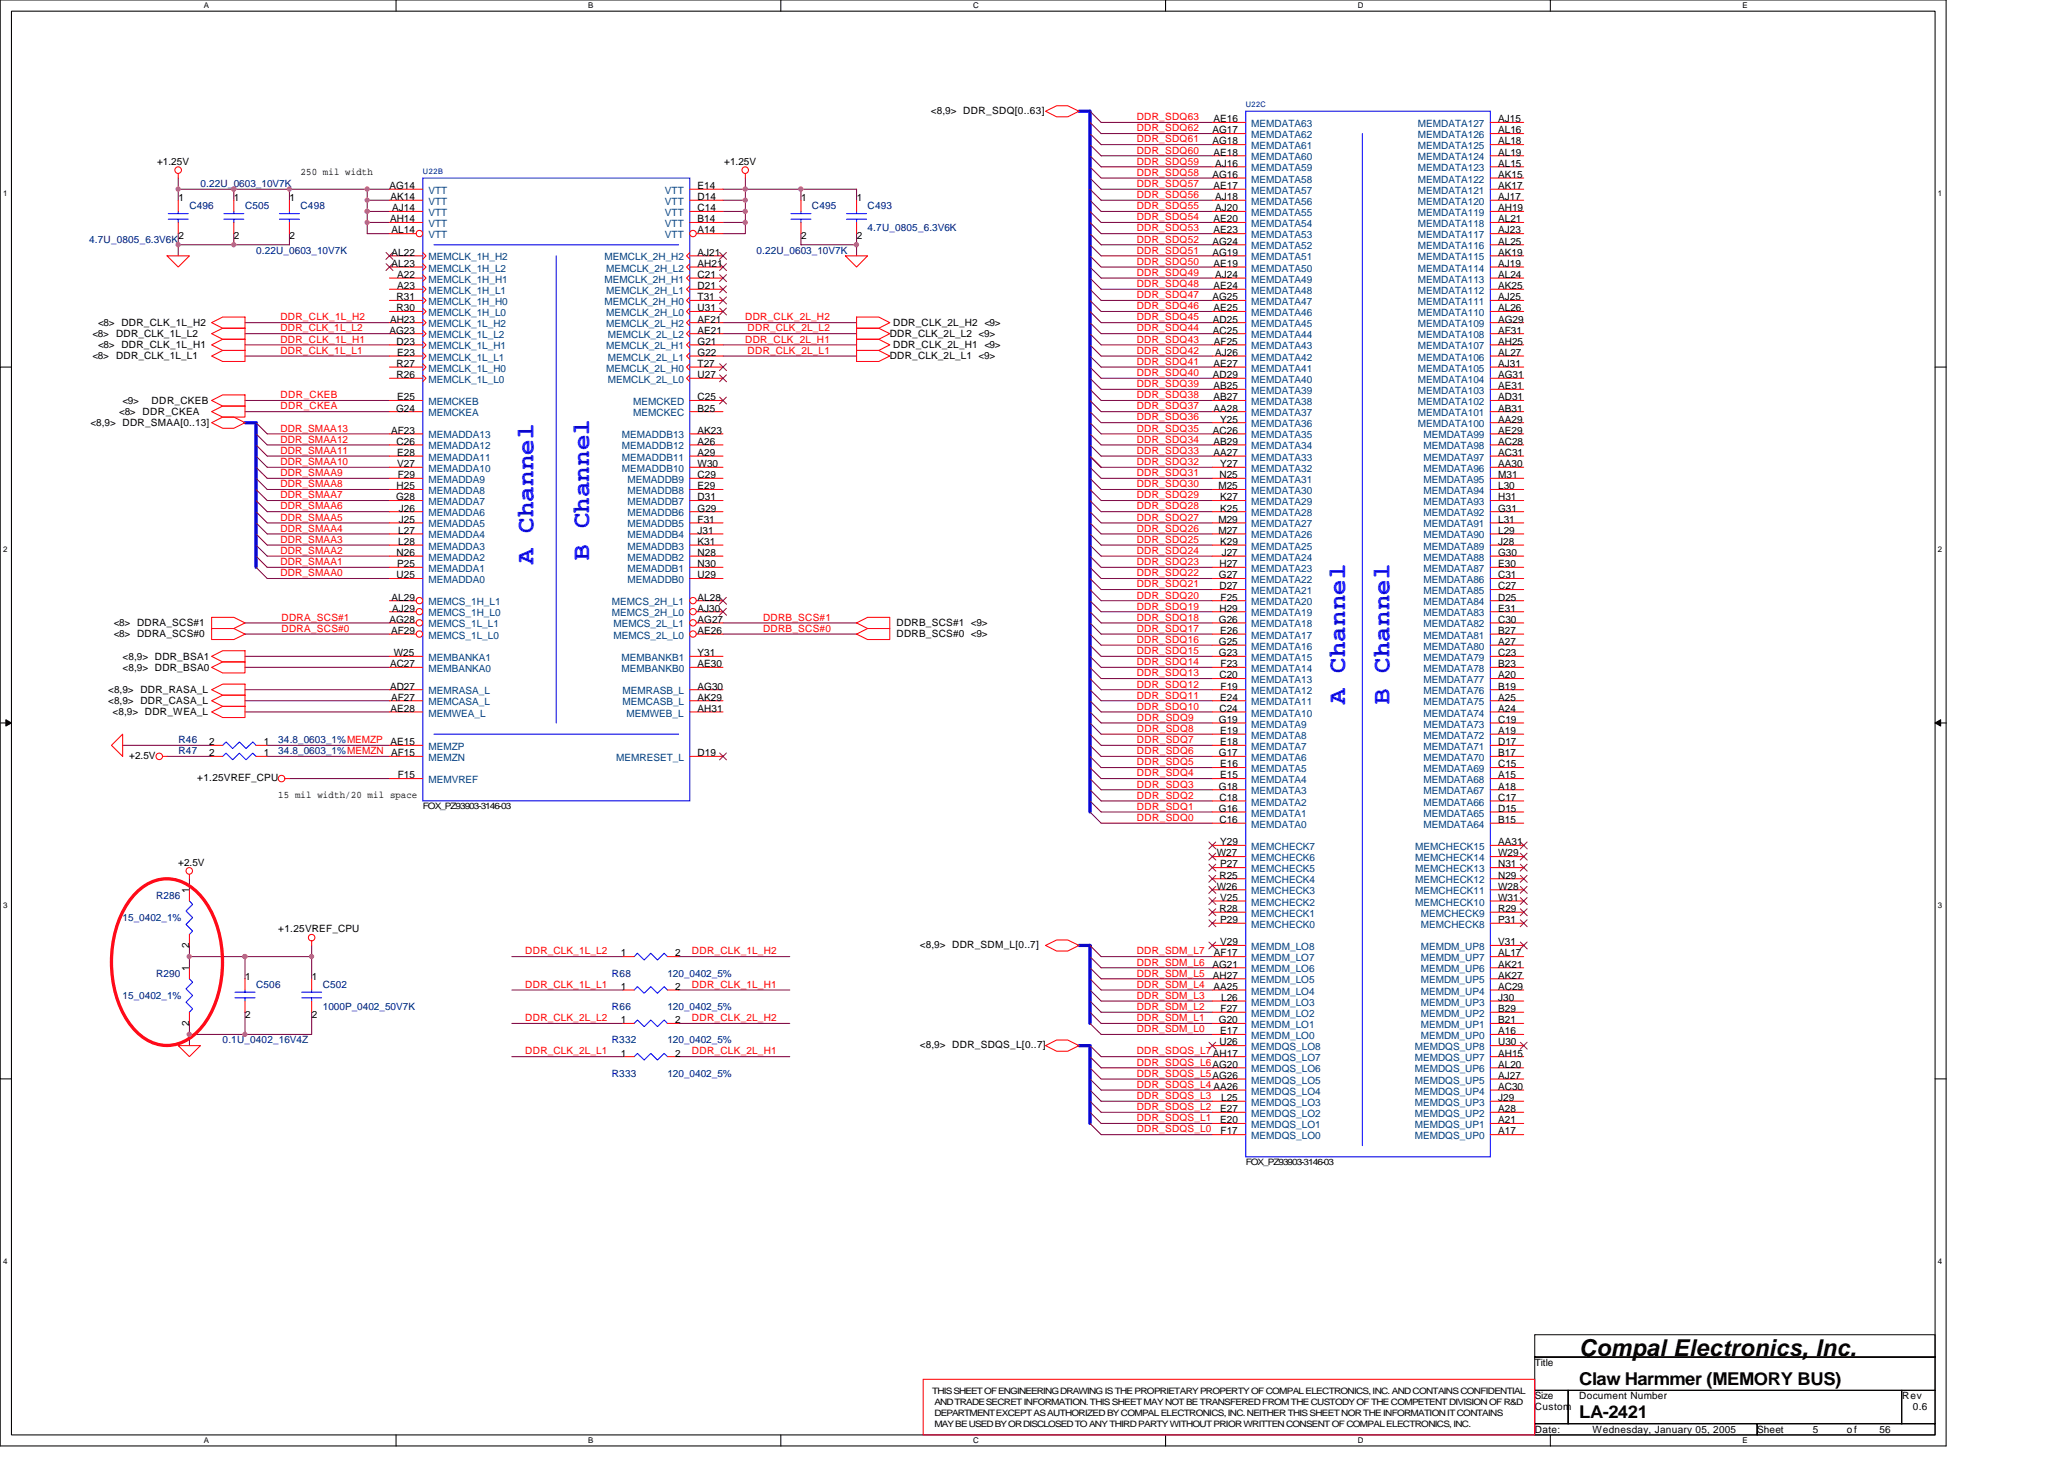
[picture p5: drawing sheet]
<svg xmlns="http://www.w3.org/2000/svg" width="297mm" height="210mm" viewBox="0 0 297 210" stroke-linecap="round" stroke-linejoin="round" font-family="sans-serif">
<defs><g id="words">
<g font-size="3.7" fill="#00f">
<text x="76.8" y="81.1" transform="rotate(-90 76.8 81.1)">A Channel</text>
<text x="84.8" y="80.5" transform="rotate(-90 84.8 80.5)">B Channel</text>
<text x="193.6" y="101.3" transform="rotate(-90 193.6 101.3)">A Channel</text>
<text x="200" y="101.3" transform="rotate(-90 200 101.3)">B Channel</text>
</g>
<text font-size="3.3" x="227.3" y="195.1">Compal Electronics, Inc.</text>
<g font-size="2.5">
<text x="227.3" y="199.2">Claw Harmmer (MEMORY BUS)</text>
<text x="227.3" y="204">LA-2421</text>
</g>
<g font-size="1.4">
<text x="134" y="16.3">&lt;8,9&gt; DDR_SDQ[0..63]</text>
<text x="174.6" y="17.6">AE16</text>
<text x="215.6" y="17.6">AJ15</text>
<text x="22.6" y="23.7">+1.25V</text>
<text x="104.2" y="23.7">+1.25V</text>
<text x="174.5" y="19.2">AG17</text>
<text x="174.5" y="20.8">AG18</text>
<text x="174.6" y="22.4">AE18</text>
<text x="174.9" y="24">AJ16</text>
<text x="215.6" y="19.2">AL16</text>
<text x="215.6" y="20.8">AL18</text>
<text x="215.6" y="22.4">AL19</text>
<text x="215.6" y="24">AL15</text>
<text x="25.7" y="29">1</text>
<text x="33.7" y="29">1</text>
<text x="41.7" y="29">1</text>
<text x="43.3" y="25.1">250 mil width</text>
<text x="56" y="27.2">AG14</text>
<text x="56.2" y="28.8">AK14</text>
<text x="100.4" y="27.2">E14</text>
<text x="100.4" y="28.8">D14</text>
<text x="115.3" y="29">1</text>
<text x="123.3" y="29">1</text>
<text x="174.5" y="25.6">AG16</text>
<text x="174.6" y="27.2">AE17</text>
<text x="174.9" y="28.8">AJ18</text>
<text x="215.6" y="25.6">AK15</text>
<text x="215.6" y="27.2">AK17</text>
<text x="215.6" y="28.8">AJ17</text>
<text x="25.7" y="34.4">2</text>
<text x="33.7" y="34.4">2</text>
<text x="41.7" y="34.4">2</text>
<text x="56.1" y="32">AH14</text>
<text x="56.4" y="33.6">AL14</text>
<text x="56.4" y="30.4">AJ14</text>
<text x="100.4" y="30.4">C14</text>
<text x="100.4" y="32">B14</text>
<text x="100.4" y="33.6">A14</text>
<text x="115.3" y="34.4">2</text>
<text x="123.3" y="34.4">2</text>
<text x="174.5" y="35.2">AG24</text>
<text x="174.6" y="33.6">AE23</text>
<text x="174.6" y="32">AE20</text>
<text x="174.9" y="30.4">AJ20</text>
<text x="215.6" y="30.4">AH19</text>
<text x="215.6" y="32">AL21</text>
<text x="215.6" y="33.6">AJ23</text>
<text x="215.6" y="35.2">AL25</text>
<text x="56.4" y="36.8">AL22</text>
<text x="56.4" y="38.4">AL23</text>
<text x="57.2" y="40">A22</text>
<text x="57.2" y="41.6">A23</text>
<text x="100.4" y="38.4">AH21</text>
<text x="100.4" y="41.6">D21</text>
<text x="100.4" y="36.8">AJ21</text>
<text x="100.4" y="40">C21</text>
<text x="174.5" y="36.8">AG19</text>
<text x="174.6" y="41.6">AE24</text>
<text x="174.6" y="38.4">AE19</text>
<text x="174.9" y="40">AJ24</text>
<text x="215.6" y="36.8">AK19</text>
<text x="215.6" y="38.4">AJ19</text>
<text x="215.6" y="40">AL24</text>
<text x="215.6" y="41.6">AK25</text>
<text x="14.1" y="46.9">&lt;8&gt; DDR_CLK_1L_H2</text>
<text x="56" y="48">AG23</text>
<text x="56.1" y="46.4">AH23</text>
<text x="57.1" y="43.2">R31</text>
<text x="57.1" y="44.8">R30</text>
<text x="100.4" y="48">AE21</text>
<text x="100.4" y="44.8">U31</text>
<text x="100.4" y="46.4">AF21</text>
<text x="100.4" y="43.2">T31</text>
<text x="128.5" y="46.9">DDR_CLK_2L_H2 &lt;9&gt;</text>
<text x="174.5" y="43.2">AG25</text>
<text x="174.6" y="46.4">AD25</text>
<text x="174.6" y="48">AC25</text>
<text x="174.6" y="44.8">AE25</text>
<text x="215.6" y="43.2">AJ25</text>
<text x="215.6" y="44.8">AL26</text>
<text x="215.6" y="46.4">AG29</text>
<text x="215.6" y="48">AF31</text>
<text x="13.3" y="51.7">&lt;8&gt; DDR_CLK_1L_L1</text>
<text x="13.3" y="48.5">&lt;8&gt; DDR_CLK_1L_L2</text>
<text x="14.1" y="50.1">&lt;8&gt; DDR_CLK_1L_H1</text>
<text x="57.1" y="49.6">D23</text>
<text x="57.1" y="52.8">R27</text>
<text x="57.2" y="51.2">E23</text>
<text x="100.4" y="51.2">G22</text>
<text x="100.4" y="49.6">G21</text>
<text x="100.4" y="52.8">T27</text>
<text x="128.1" y="51.7">DDR_CLK_2L_L1 &lt;9&gt;</text>
<text x="128.1" y="48.5">DDR_CLK_2L_L2 &lt;9&gt;</text>
<text x="128.5" y="50.1">DDR_CLK_2L_H1 &lt;9&gt;</text>
<text x="174.6" y="52.8">AE27</text>
<text x="174.7" y="49.6">AF25</text>
<text x="174.9" y="51.2">AJ26</text>
<text x="215.6" y="49.6">AH25</text>
<text x="215.6" y="51.2">AL27</text>
<text x="215.6" y="52.8">AJ31</text>
<text x="17.1" y="59.7">&lt;8&gt; DDR_CKEA</text>
<text x="17.6" y="58.1">&lt;9&gt;</text>
<text x="21.8" y="58.1">DDR_CKEB</text>
<text x="57" y="59.2">G24</text>
<text x="57.1" y="54.4">R26</text>
<text x="57.2" y="57.6">E25</text>
<text x="100.4" y="54.4">U27</text>
<text x="100.4" y="57.6">C25</text>
<text x="100.4" y="59.2">B25</text>
<text x="174.6" y="54.4">AD29</text>
<text x="174.6" y="57.6">AB27</text>
<text x="174.6" y="59.2">AA28</text>
<text x="174.6" y="56">AB25</text>
<text x="215.6" y="54.4">AG31</text>
<text x="215.6" y="56">AE31</text>
<text x="215.6" y="57.6">AD31</text>
<text x="215.6" y="59.2">AB31</text>
<text x="13" y="61.3">&lt;8,9&gt; DDR_SMAA[0..13]</text>
<text x="56.3" y="62.4">AF23</text>
<text x="57.1" y="64">C26</text>
<text x="57.2" y="65.6">E28</text>
<text x="100.4" y="62.4">AK23</text>
<text x="100.4" y="64">A26</text>
<text x="100.4" y="65.6">A29</text>
<text x="174.6" y="62.4">AC26</text>
<text x="174.6" y="65.6">AA27</text>
<text x="174.6" y="64">AB29</text>
<text x="175.6" y="60.8">Y25</text>
<text x="215.6" y="60.8">AA29</text>
<text x="215.6" y="62.4">AE29</text>
<text x="215.6" y="64">AC28</text>
<text x="215.6" y="65.6">AC31</text>
<text x="57" y="72">G28</text>
<text x="57.1" y="70.4">H25</text>
<text x="57.2" y="67.2">V27</text>
<text x="57.2" y="68.8">F29</text>
<text x="100.4" y="68.8">C29</text>
<text x="100.4" y="70.4">E29</text>
<text x="100.4" y="72">D31</text>
<text x="100.4" y="67.2">W30</text>
<text x="175.3" y="70.4">M25</text>
<text x="175.5" y="68.8">N25</text>
<text x="175.6" y="67.2">Y27</text>
<text x="175.6" y="72">K27</text>
<text x="215.6" y="67.2">AA30</text>
<text x="215.6" y="68.8">M31</text>
<text x="215.6" y="70.4">L30</text>
<text x="215.6" y="72">H31</text>
<text x="57.3" y="76.8">L27</text>
<text x="57.4" y="73.6">J26</text>
<text x="57.4" y="75.2">J25</text>
<text x="100.4" y="73.6">G29</text>
<text x="100.4" y="75.2">F31</text>
<text x="100.4" y="76.8">J31</text>
<text x="175.3" y="76.8">M27</text>
<text x="175.3" y="75.2">M29</text>
<text x="175.6" y="73.6">K25</text>
<text x="215.6" y="73.6">G31</text>
<text x="215.6" y="75.2">L31</text>
<text x="215.6" y="76.8">L29</text>
<text x="57.1" y="80">N26</text>
<text x="57.1" y="83.2">U25</text>
<text x="57.2" y="81.6">P25</text>
<text x="57.3" y="78.4">L28</text>
<text x="100.4" y="78.4">K31</text>
<text x="100.4" y="80">N28</text>
<text x="100.4" y="81.6">N30</text>
<text x="100.4" y="83.2">U29</text>
<text x="175.4" y="83.2">G27</text>
<text x="175.5" y="81.6">H27</text>
<text x="175.6" y="78.4">K29</text>
<text x="175.8" y="80">J27</text>
<text x="215.6" y="78.4">J28</text>
<text x="215.6" y="80">G30</text>
<text x="215.6" y="81.6">E30</text>
<text x="215.6" y="83.2">C31</text>
<text x="56" y="89.6">AG28</text>
<text x="56.4" y="86.4">AL29</text>
<text x="56.4" y="88">AJ29</text>
<text x="100.4" y="89.6">AG27</text>
<text x="100.4" y="86.4">AL28</text>
<text x="100.4" y="88">AJ30</text>
<text x="175.4" y="89.6">G26</text>
<text x="175.5" y="84.8">D27</text>
<text x="175.5" y="88">H29</text>
<text x="175.7" y="86.4">F25</text>
<text x="215.6" y="84.8">C27</text>
<text x="215.6" y="86.4">D25</text>
<text x="215.6" y="88">E31</text>
<text x="215.6" y="89.6">C30</text>
<text x="16.4" y="90.1">&lt;8&gt; DDRA_SCS#1</text>
<text x="16.4" y="91.7">&lt;8&gt; DDRA_SCS#0</text>
<text x="17.6" y="94.9">&lt;8,9&gt; DDR_BSA1</text>
<text x="56.1" y="96">AC27</text>
<text x="56.3" y="91.2">AF29</text>
<text x="56.7" y="94.4">W25</text>
<text x="100.4" y="94.4">Y31</text>
<text x="100.4" y="96">AE30</text>
<text x="100.4" y="91.2">AE26</text>
<text x="129" y="90.1">DDRB_SCS#1 &lt;9&gt;</text>
<text x="129" y="91.7">DDRB_SCS#0 &lt;9&gt;</text>
<text x="175.4" y="92.8">G25</text>
<text x="175.4" y="94.4">G23</text>
<text x="175.6" y="91.2">E26</text>
<text x="175.7" y="96">F23</text>
<text x="215.6" y="91.2">B27</text>
<text x="215.6" y="92.8">A27</text>
<text x="215.6" y="94.4">C23</text>
<text x="215.6" y="96">B23</text>
<text x="15.6" y="101.3">&lt;8,9&gt; DDR_CASA_L</text>
<text x="15.6" y="99.7">&lt;8,9&gt; DDR_RASA_L</text>
<text x="17.6" y="96.5">&lt;8,9&gt; DDR_BSA0</text>
<text x="56.1" y="99.2">AD27</text>
<text x="56.3" y="100.8">AF27</text>
<text x="100.4" y="99.2">AG30</text>
<text x="100.4" y="100.8">AK29</text>
<text x="175.5" y="97.6">C20</text>
<text x="175.6" y="100.8">E24</text>
<text x="175.7" y="99.2">F19</text>
<text x="215.6" y="97.6">A20</text>
<text x="215.6" y="99.2">B19</text>
<text x="215.6" y="100.8">A25</text>
<text x="16.2" y="102.9">&lt;8,9&gt; DDR_WEA_L</text>
<text x="30.1" y="107.2">2</text>
<text x="38" y="107.2">1</text>
<text x="56.2" y="102.4">AE28</text>
<text x="56.2" y="107.2">AE15</text>
<text x="100.4" y="102.4">AH31</text>
<text x="175.4" y="104">G19</text>
<text x="175.5" y="102.4">C24</text>
<text x="175.6" y="105.6">E19</text>
<text x="175.6" y="107.2">E18</text>
<text x="215.6" y="102.4">A24</text>
<text x="215.6" y="104">C19</text>
<text x="215.6" y="105.6">A19</text>
<text x="215.6" y="107.2">D17</text>
<text x="18.6" y="109.2">+2.5V</text>
<text x="28.4" y="112.4">+1.25VREF_CPU</text>
<text x="30.1" y="108.8">2</text>
<text x="38" y="108.8">1</text>
<text x="56.3" y="108.8">AF15</text>
<text x="57.2" y="112">F15</text>
<text x="100.4" y="108.8">D19</text>
<text x="175.4" y="108.8">G17</text>
<text x="175.4" y="113.6">G18</text>
<text x="175.6" y="112">E15</text>
<text x="175.6" y="110.4">E16</text>
<text x="215.6" y="108.8">B17</text>
<text x="215.6" y="110.4">C15</text>
<text x="215.6" y="112">A15</text>
<text x="215.6" y="113.6">A18</text>
<text x="40" y="114.8">15 mil width/20 mil space</text>
<text x="175.4" y="116.8">G16</text>
<text x="175.5" y="115.2">C18</text>
<text x="175.5" y="118.4">C16</text>
<text x="215.6" y="115.2">C17</text>
<text x="215.6" y="116.8">D15</text>
<text x="215.6" y="118.4">B15</text>
<text x="25.7" y="124.5">+2.5V</text>
<text x="175.1" y="123.2">W27</text>
<text x="175.6" y="121.6">Y29</text>
<text x="175.6" y="124.8">P27</text>
<text x="215.6" y="121.6">AA31</text>
<text x="215.6" y="123.2">W29</text>
<text x="215.6" y="124.8">N31</text>
<text x="27.2" y="128.5" transform="rotate(-90 27.2 128.5)">1</text>
<text x="175.1" y="128">W26</text>
<text x="175.5" y="126.4">R25</text>
<text x="175.5" y="131.2">R28</text>
<text x="175.6" y="129.6">V25</text>
<text x="215.6" y="131.2">R29</text>
<text x="215.6" y="126.4">N29</text>
<text x="215.6" y="128">W28</text>
<text x="215.6" y="129.6">W31</text>
<text x="27.2" y="136.4" transform="rotate(-90 27.2 136.4)">2</text>
<text x="40" y="134.1">+1.25VREF_CPU</text>
<text x="89.3" y="137.6">1</text>
<text x="97.2" y="137.6">2</text>
<text x="132.4" y="136.4">&lt;8,9&gt; DDR_SDM_L[0..7]</text>
<text x="174.7" y="137.6">AF17</text>
<text x="175.6" y="132.8">P29</text>
<text x="175.6" y="136">V29</text>
<text x="215.6" y="136">V31</text>
<text x="215.6" y="137.6">AL17</text>
<text x="215.6" y="132.8">P31</text>
<text x="27.2" y="139.7" transform="rotate(-90 27.2 139.7)">1</text>
<text x="35.3" y="141">1</text>
<text x="44.9" y="141">1</text>
<text x="89.3" y="142.4">1</text>
<text x="97.2" y="142.4">2</text>
<text x="174.5" y="139.2">AG21</text>
<text x="174.6" y="140.8">AH27</text>
<text x="174.6" y="142.4">AA25</text>
<text x="175.7" y="144">L26</text>
<text x="215.6" y="139.2">AK21</text>
<text x="215.6" y="140.8">AK27</text>
<text x="215.6" y="142.4">AC29</text>
<text x="215.6" y="144">J30</text>
<text x="27.2" y="147.6" transform="rotate(-90 27.2 147.6)">2</text>
<text x="35.3" y="146.4">2</text>
<text x="44.9" y="146.4">2</text>
<text x="89.3" y="147.2">1</text>
<text x="97.2" y="147.2">2</text>
<text x="175.4" y="147.2">G20</text>
<text x="175.6" y="148.8">E17</text>
<text x="175.7" y="145.6">F27</text>
<text x="215.6" y="145.6">B29</text>
<text x="215.6" y="147.2">B21</text>
<text x="215.6" y="148.8">A16</text>
<text x="89.3" y="152">1</text>
<text x="97.2" y="152">2</text>
<text x="132.4" y="150.7">&lt;8,9&gt; DDR_SDQS_L[0..7]</text>
<text x="175.5" y="150.4">U26</text>
<text x="215.6" y="150.4">U30</text>
<text x="215.6" y="152">AH15</text>
<text x="215.6" y="153.6">AL20</text>
<text x="215.6" y="155.2">AJ27</text>
<text x="175.6" y="160">E27</text>
<text x="175.6" y="161.6">E20</text>
<text x="175.7" y="158.4">L25</text>
<text x="215.6" y="156.8">AC30</text>
<text x="215.6" y="158.4">J29</text>
<text x="215.6" y="160">A28</text>
<text x="215.6" y="161.6">A21</text>
<text x="175.7" y="163.2">F17</text>
<text x="215.6" y="163.2">A17</text>
<text x="220.9" y="196.5">Title</text>
<text x="220.9" y="201.3">Size</text>
<text x="220.9" y="202.9">Custom</text>
<text x="227.3" y="201.3">Document Number</text>
<text x="273.7" y="201.3">Rev</text>
<text x="275.3" y="202.9">0.6</text>
<text x="220.9" y="206.1">Date:</text>
<text x="229.2" y="206.1">Wednesday, January 05, 2005</text>
<text x="252.9" y="206.1">Sheet</text>
<text x="260.9" y="206.1">5</text>
<text x="265.8" y="206.1">of</text>
<text x="270.5" y="206.1">56</text>
</g>
<g font-size="1.4" fill="#f00">
<text x="163.6" y="17.3">DDR_SDQ63</text>
<text x="163.6" y="18.9">DDR_SDQ62</text>
<text x="163.6" y="20.5">DDR_SDQ61</text>
<text x="163.6" y="22.1">DDR_SDQ60</text>
<text x="163.6" y="23.7">DDR_SDQ59</text>
<text x="163.6" y="25.3">DDR_SDQ58</text>
<text x="163.6" y="26.9">DDR_SDQ57</text>
<text x="163.6" y="28.5">DDR_SDQ56</text>
<text x="163.6" y="30.1">DDR_SDQ55</text>
<text x="163.6" y="31.7">DDR_SDQ54</text>
<text x="163.6" y="34.9">DDR_SDQ52</text>
<text x="163.6" y="33.3">DDR_SDQ53</text>
<text x="163.6" y="36.5">DDR_SDQ51</text>
<text x="163.6" y="38.1">DDR_SDQ50</text>
<text x="163.6" y="39.7">DDR_SDQ49</text>
<text x="163.6" y="41.3">DDR_SDQ48</text>
<text x="40.4" y="47.7">DDR_CLK_1L_L2</text>
<text x="40.4" y="46.1">DDR_CLK_1L_H2</text>
<text x="107.2" y="46.1">DDR_CLK_2L_H2</text>
<text x="107.6" y="47.7">DDR_CLK_2L_L2</text>
<text x="163.6" y="42.9">DDR_SDQ47</text>
<text x="163.6" y="44.5">DDR_SDQ46</text>
<text x="163.6" y="46.1">DDR_SDQ45</text>
<text x="163.6" y="47.7">DDR_SDQ44</text>
<text x="40.4" y="50.9">DDR_CLK_1L_L1</text>
<text x="40.4" y="49.3">DDR_CLK_1L_H1</text>
<text x="107.2" y="49.3">DDR_CLK_2L_H1</text>
<text x="107.6" y="50.9">DDR_CLK_2L_L1</text>
<text x="163.6" y="49.3">DDR_SDQ43</text>
<text x="163.6" y="50.9">DDR_SDQ42</text>
<text x="163.6" y="52.5">DDR_SDQ41</text>
<text x="40.4" y="58.9">DDR_CKEA</text>
<text x="40.4" y="57.3">DDR_CKEB</text>
<text x="163.6" y="55.7">DDR_SDQ39</text>
<text x="163.6" y="57.3">DDR_SDQ38</text>
<text x="163.6" y="58.9">DDR_SDQ37</text>
<text x="163.6" y="54.1">DDR_SDQ40</text>
<text x="40.4" y="65.3">DDR_SMAA11</text>
<text x="40.4" y="63.7">DDR_SMAA12</text>
<text x="40.4" y="62.1">DDR_SMAA13</text>
<text x="163.6" y="60.5">DDR_SDQ36</text>
<text x="163.6" y="65.3">DDR_SDQ33</text>
<text x="163.6" y="62.1">DDR_SDQ35</text>
<text x="163.6" y="63.7">DDR_SDQ34</text>
<text x="40.4" y="66.9">DDR_SMAA10</text>
<text x="40.4" y="70.1">DDR_SMAA8</text>
<text x="40.4" y="68.5">DDR_SMAA9</text>
<text x="40.4" y="71.7">DDR_SMAA7</text>
<text x="163.6" y="66.9">DDR_SDQ32</text>
<text x="163.6" y="68.5">DDR_SDQ31</text>
<text x="163.6" y="70.1">DDR_SDQ30</text>
<text x="163.6" y="71.7">DDR_SDQ29</text>
<text x="40.4" y="73.3">DDR_SMAA6</text>
<text x="40.4" y="76.5">DDR_SMAA4</text>
<text x="40.4" y="74.9">DDR_SMAA5</text>
<text x="163.6" y="73.3">DDR_SDQ28</text>
<text x="163.6" y="74.9">DDR_SDQ27</text>
<text x="163.6" y="76.5">DDR_SDQ26</text>
<text x="40.4" y="82.9">DDR_SMAA0</text>
<text x="40.4" y="78.1">DDR_SMAA3</text>
<text x="40.4" y="81.3">DDR_SMAA1</text>
<text x="40.4" y="79.7">DDR_SMAA2</text>
<text x="163.6" y="79.7">DDR_SDQ24</text>
<text x="163.6" y="82.9">DDR_SDQ22</text>
<text x="163.6" y="81.3">DDR_SDQ23</text>
<text x="163.6" y="78.1">DDR_SDQ25</text>
<text x="40.5" y="89.3">DDRA_SCS#1</text>
<text x="109.8" y="89.3">DDRB_SCS#1</text>
<text x="163.6" y="84.5">DDR_SDQ21</text>
<text x="163.6" y="86.1">DDR_SDQ20</text>
<text x="163.6" y="87.7">DDR_SDQ19</text>
<text x="163.6" y="89.3">DDR_SDQ18</text>
<text x="40.5" y="90.9">DDRA_SCS#0</text>
<text x="109.8" y="90.9">DDRB_SCS#0</text>
<text x="163.6" y="92.5">DDR_SDQ16</text>
<text x="163.6" y="90.9">DDR_SDQ17</text>
<text x="163.6" y="94.1">DDR_SDQ15</text>
<text x="163.6" y="95.7">DDR_SDQ14</text>
<text x="163.6" y="98.9">DDR_SDQ12</text>
<text x="163.6" y="100.5">DDR_SDQ11</text>
<text x="163.6" y="97.3">DDR_SDQ13</text>
<text x="163.6" y="102.1">DDR_SDQ10</text>
<text x="163.6" y="103.7">DDR_SDQ9</text>
<text x="163.6" y="105.3">DDR_SDQ8</text>
<text x="163.6" y="106.9">DDR_SDQ7</text>
<text x="163.6" y="108.5">DDR_SDQ6</text>
<text x="163.6" y="110.1">DDR_SDQ5</text>
<text x="163.6" y="111.7">DDR_SDQ4</text>
<text x="163.6" y="113.3">DDR_SDQ3</text>
<text x="163.6" y="114.9">DDR_SDQ2</text>
<text x="163.6" y="116.5">DDR_SDQ1</text>
<text x="163.6" y="118.1">DDR_SDQ0</text>
<text x="75.6" y="137.3">DDR_CLK_1L_L2</text>
<text x="99.6" y="137.3">DDR_CLK_1L_H2</text>
<text x="163.6" y="137.3">DDR_SDM_L7</text>
<text x="75.6" y="142.1">DDR_CLK_1L_L1</text>
<text x="99.6" y="142.1">DDR_CLK_1L_H1</text>
<text x="163.6" y="138.9">DDR_SDM_L6</text>
<text x="163.6" y="140.5">DDR_SDM_L5</text>
<text x="163.6" y="142.1">DDR_SDM_L4</text>
<text x="163.6" y="143.7">DDR_SDM_L3</text>
<text x="75.6" y="146.9">DDR_CLK_2L_L2</text>
<text x="99.6" y="146.9">DDR_CLK_2L_H2</text>
<text x="163.6" y="145.3">DDR_SDM_L2</text>
<text x="163.6" y="146.9">DDR_SDM_L1</text>
<text x="163.6" y="148.5">DDR_SDM_L0</text>
<text x="75.6" y="151.7">DDR_CLK_2L_L1</text>
<text x="99.6" y="151.7">DDR_CLK_2L_H1</text>
<text x="163.6" y="151.7">DDR_SDQS_L7AH17</text>
<text x="163.6" y="153.3">DDR_SDQS_L6AG20</text>
<text x="163.6" y="154.9">DDR_SDQS_L5AG26</text>
<text x="163.6" y="156.5">DDR_SDQS_L4 AA26</text>
<text x="163.6" y="158.1">DDR_SDQS_L3</text>
<text x="163.6" y="161.3">DDR_SDQS_L1</text>
<text x="163.6" y="159.7">DDR_SDQS_L2</text>
<text x="163.6" y="162.9">DDR_SDQS_L0</text>
</g>
<g font-size="1.4" fill="#004080">
<text x="180.1" y="23.1">MEMDATA60</text>
<text x="180.1" y="19.9">MEMDATA62</text>
<text x="180.1" y="21.5">MEMDATA61</text>
<text x="180.1" y="18.3">MEMDATA63</text>
<text x="204" y="18.3">MEMDATA127</text>
<text x="204" y="19.9">MEMDATA126</text>
<text x="204" y="21.5">MEMDATA125</text>
<text x="204" y="23.1">MEMDATA124</text>
<text x="61.7" y="27.9">VTT</text>
<text x="61.7" y="29.5">VTT</text>
<text x="95.7" y="27.9">VTT</text>
<text x="95.7" y="29.5">VTT</text>
<text x="180.1" y="26.3">MEMDATA58</text>
<text x="180.1" y="27.9">MEMDATA57</text>
<text x="180.1" y="24.7">MEMDATA59</text>
<text x="180.1" y="29.5">MEMDATA56</text>
<text x="204" y="24.7">MEMDATA123</text>
<text x="204" y="26.3">MEMDATA122</text>
<text x="204" y="27.9">MEMDATA121</text>
<text x="204" y="29.5">MEMDATA120</text>
<text x="61.7" y="31.1">VTT</text>
<text x="61.7" y="32.7">VTT</text>
<text x="61.7" y="34.3">VTT</text>
<text x="95.7" y="31.1">VTT</text>
<text x="95.7" y="32.7">VTT</text>
<text x="95.7" y="34.3">VTT</text>
<text x="180.1" y="34.3">MEMDATA53</text>
<text x="180.1" y="35.9">MEMDATA52</text>
<text x="180.1" y="31.1">MEMDATA55</text>
<text x="180.1" y="32.7">MEMDATA54</text>
<text x="204" y="31.1">MEMDATA119</text>
<text x="204" y="32.7">MEMDATA118</text>
<text x="204" y="34.3">MEMDATA117</text>
<text x="204" y="35.9">MEMDATA116</text>
<text x="61.7" y="37.5">MEMCLK_1H_H2</text>
<text x="61.7" y="39.1">MEMCLK_1H_L2</text>
<text x="61.7" y="40.7">MEMCLK_1H_H1</text>
<text x="87" y="37.5">MEMCLK_2H_H2</text>
<text x="87" y="40.7">MEMCLK_2H_H1</text>
<text x="87.2" y="39.1">MEMCLK_2H_L2</text>
<text x="180.1" y="39.1">MEMDATA50</text>
<text x="180.1" y="37.5">MEMDATA51</text>
<text x="180.1" y="40.7">MEMDATA49</text>
<text x="204" y="37.5">MEMDATA115</text>
<text x="204" y="39.1">MEMDATA114</text>
<text x="204" y="40.7">MEMDATA113</text>
<text x="61.7" y="42.3">MEMCLK_1H_L1</text>
<text x="61.7" y="43.9">MEMCLK_1H_H0</text>
<text x="61.7" y="45.5">MEMCLK_1H_L0</text>
<text x="61.7" y="47.1">MEMCLK_1L_H2</text>
<text x="87" y="43.9">MEMCLK_2H_H0</text>
<text x="87.2" y="42.3">MEMCLK_2H_L1</text>
<text x="87.2" y="45.5">MEMCLK_2H_L0</text>
<text x="87.2" y="47.1">MEMCLK_2L_H2</text>
<text x="180.1" y="45.5">MEMDATA46</text>
<text x="180.1" y="42.3">MEMDATA48</text>
<text x="180.1" y="47.1">MEMDATA45</text>
<text x="180.1" y="43.9">MEMDATA47</text>
<text x="204" y="42.3">MEMDATA112</text>
<text x="204" y="43.9">MEMDATA111</text>
<text x="204" y="45.5">MEMDATA110</text>
<text x="204" y="47.1">MEMDATA109</text>
<text x="61.7" y="48.7">MEMCLK_1L_L2</text>
<text x="61.7" y="50.3">MEMCLK_1L_H1</text>
<text x="61.7" y="51.9">MEMCLK_1L_L1</text>
<text x="61.7" y="53.5">MEMCLK_1L_H0</text>
<text x="87.2" y="50.3">MEMCLK_2L_H1</text>
<text x="87.2" y="53.5">MEMCLK_2L_H0</text>
<text x="87.5" y="48.7">MEMCLK_2L_L2</text>
<text x="87.5" y="51.9">MEMCLK_2L_L1</text>
<text x="180.1" y="53.5">MEMDATA41</text>
<text x="180.1" y="50.3">MEMDATA43</text>
<text x="180.1" y="51.9">MEMDATA42</text>
<text x="180.1" y="48.7">MEMDATA44</text>
<text x="204" y="48.7">MEMDATA108</text>
<text x="204" y="50.3">MEMDATA107</text>
<text x="204" y="51.9">MEMDATA106</text>
<text x="204" y="53.5">MEMDATA105</text>
<text x="61.7" y="55.1">MEMCLK_1L_L0</text>
<text x="61.7" y="58.3">MEMCKEB</text>
<text x="61.7" y="59.9">MEMCKEA</text>
<text x="87.5" y="55.1">MEMCLK_2L_L0</text>
<text x="91.1" y="58.3">MEMCKED</text>
<text x="91.1" y="59.9">MEMCKEC</text>
<text x="180.1" y="55.1">MEMDATA40</text>
<text x="180.1" y="58.3">MEMDATA38</text>
<text x="180.1" y="59.9">MEMDATA37</text>
<text x="180.1" y="56.7">MEMDATA39</text>
<text x="204" y="55.1">MEMDATA104</text>
<text x="204" y="56.7">MEMDATA103</text>
<text x="204" y="58.3">MEMDATA102</text>
<text x="204" y="59.9">MEMDATA101</text>
<text x="61.7" y="63.1">MEMADDA13</text>
<text x="61.7" y="64.7">MEMADDA12</text>
<text x="89.5" y="63.1">MEMADDB13</text>
<text x="89.5" y="64.7">MEMADDB12</text>
<text x="180.1" y="61.5">MEMDATA36</text>
<text x="180.1" y="64.7">MEMDATA34</text>
<text x="180.1" y="63.1">MEMDATA35</text>
<text x="204" y="61.5">MEMDATA100</text>
<text x="204.8" y="63.1">MEMDATA99</text>
<text x="204.8" y="64.7">MEMDATA98</text>
<text x="61.7" y="66.3">MEMADDA11</text>
<text x="61.7" y="67.9">MEMADDA10</text>
<text x="61.7" y="69.5">MEMADDA9</text>
<text x="61.7" y="71.1">MEMADDA8</text>
<text x="89.5" y="66.3">MEMADDB11</text>
<text x="89.5" y="67.9">MEMADDB10</text>
<text x="90.3" y="69.5">MEMADDB9</text>
<text x="90.3" y="71.1">MEMADDB8</text>
<text x="180.1" y="66.3">MEMDATA33</text>
<text x="180.1" y="69.5">MEMDATA31</text>
<text x="180.1" y="71.1">MEMDATA30</text>
<text x="180.1" y="67.9">MEMDATA32</text>
<text x="204.8" y="66.3">MEMDATA97</text>
<text x="204.8" y="67.9">MEMDATA96</text>
<text x="204.8" y="69.5">MEMDATA95</text>
<text x="204.8" y="71.1">MEMDATA94</text>
<text x="61.7" y="72.7">MEMADDA7</text>
<text x="61.7" y="74.3">MEMADDA6</text>
<text x="61.7" y="75.9">MEMADDA5</text>
<text x="61.7" y="77.5">MEMADDA4</text>
<text x="90.3" y="72.7">MEMADDB7</text>
<text x="90.3" y="74.3">MEMADDB6</text>
<text x="90.3" y="75.9">MEMADDB5</text>
<text x="90.3" y="77.5">MEMADDB4</text>
<text x="180.1" y="77.5">MEMDATA26</text>
<text x="180.1" y="74.3">MEMDATA28</text>
<text x="180.1" y="75.9">MEMDATA27</text>
<text x="180.1" y="72.7">MEMDATA29</text>
<text x="204.8" y="72.7">MEMDATA93</text>
<text x="204.8" y="74.3">MEMDATA92</text>
<text x="204.8" y="75.9">MEMDATA91</text>
<text x="204.8" y="77.5">MEMDATA90</text>
<text x="61.7" y="79.1">MEMADDA3</text>
<text x="61.7" y="80.7">MEMADDA2</text>
<text x="61.7" y="82.3">MEMADDA1</text>
<text x="61.7" y="83.9">MEMADDA0</text>
<text x="90.3" y="79.1">MEMADDB3</text>
<text x="90.3" y="80.7">MEMADDB2</text>
<text x="90.3" y="82.3">MEMADDB1</text>
<text x="90.3" y="83.9">MEMADDB0</text>
<text x="180.1" y="82.3">MEMDATA23</text>
<text x="180.1" y="80.7">MEMDATA24</text>
<text x="180.1" y="79.1">MEMDATA25</text>
<text x="180.1" y="83.9">MEMDATA22</text>
<text x="204.8" y="79.1">MEMDATA89</text>
<text x="204.8" y="80.7">MEMDATA88</text>
<text x="204.8" y="82.3">MEMDATA87</text>
<text x="204.8" y="83.9">MEMDATA86</text>
<text x="61.7" y="87.1">MEMCS_1H_L1</text>
<text x="61.7" y="88.7">MEMCS_1H_L0</text>
<text x="88" y="87.1">MEMCS_2H_L1</text>
<text x="88" y="88.7">MEMCS_2H_L0</text>
<text x="180.1" y="85.5">MEMDATA21</text>
<text x="180.1" y="87.1">MEMDATA20</text>
<text x="180.1" y="88.7">MEMDATA19</text>
<text x="204.8" y="85.5">MEMDATA85</text>
<text x="204.8" y="87.1">MEMDATA84</text>
<text x="204.8" y="88.7">MEMDATA83</text>
<text x="61.7" y="90.3">MEMCS_1L_L1</text>
<text x="61.7" y="91.9">MEMCS_1L_L0</text>
<text x="61.7" y="95.1">MEMBANKA1</text>
<text x="88.3" y="90.3">MEMCS_2L_L1</text>
<text x="88.3" y="91.9">MEMCS_2L_L0</text>
<text x="89.4" y="95.1">MEMBANKB1</text>
<text x="180.1" y="93.5">MEMDATA16</text>
<text x="180.1" y="91.9">MEMDATA17</text>
<text x="180.1" y="90.3">MEMDATA18</text>
<text x="180.1" y="95.1">MEMDATA15</text>
<text x="204.8" y="90.3">MEMDATA82</text>
<text x="204.8" y="91.9">MEMDATA81</text>
<text x="204.8" y="93.5">MEMDATA80</text>
<text x="204.8" y="95.1">MEMDATA79</text>
<text x="61.7" y="96.7">MEMBANKA0</text>
<text x="61.7" y="99.9">MEMRASA_L</text>
<text x="61.7" y="101.5">MEMCASA_L</text>
<text x="89.4" y="96.7">MEMBANKB0</text>
<text x="89.6" y="99.9">MEMRASB_L</text>
<text x="89.6" y="101.5">MEMCASB_L</text>
<text x="180.1" y="101.5">MEMDATA11</text>
<text x="180.1" y="99.9">MEMDATA12</text>
<text x="180.1" y="96.7">MEMDATA14</text>
<text x="180.1" y="98.3">MEMDATA13</text>
<text x="204.8" y="96.7">MEMDATA78</text>
<text x="204.8" y="98.3">MEMDATA77</text>
<text x="204.8" y="99.9">MEMDATA76</text>
<text x="204.8" y="101.5">MEMDATA75</text>
<text x="61.7" y="103.1">MEMWEA_L</text>
<text x="61.7" y="107.9">MEMZP</text>
<text x="90.1" y="103.1">MEMWEB_L</text>
<text x="180.1" y="103.1">MEMDATA10</text>
<text x="180.1" y="106.3">MEMDATA8</text>
<text x="180.1" y="104.7">MEMDATA9</text>
<text x="180.1" y="107.9">MEMDATA7</text>
<text x="204.8" y="103.1">MEMDATA74</text>
<text x="204.8" y="104.7">MEMDATA73</text>
<text x="204.8" y="106.3">MEMDATA72</text>
<text x="204.8" y="107.9">MEMDATA71</text>
<text x="61.7" y="112.7">MEMVREF</text>
<text x="61.7" y="109.5">MEMZN</text>
<text x="88.7" y="109.5">MEMRESET_L</text>
<text x="180.1" y="112.7">MEMDATA4</text>
<text x="180.1" y="109.5">MEMDATA6</text>
<text x="180.1" y="111.1">MEMDATA5</text>
<text x="204.8" y="109.5">MEMDATA70</text>
<text x="204.8" y="111.1">MEMDATA69</text>
<text x="204.8" y="112.7">MEMDATA68</text>
<text x="180.1" y="117.5">MEMDATA1</text>
<text x="180.1" y="115.9">MEMDATA2</text>
<text x="180.1" y="119.1">MEMDATA0</text>
<text x="180.1" y="114.3">MEMDATA3</text>
<text x="204.8" y="114.3">MEMDATA67</text>
<text x="204.8" y="115.9">MEMDATA66</text>
<text x="204.8" y="117.5">MEMDATA65</text>
<text x="204.8" y="119.1">MEMDATA64</text>
<text x="180.1" y="122.3">MEMCHECK7</text>
<text x="180.1" y="123.9">MEMCHECK6</text>
<text x="180.1" y="125.5">MEMCHECK5</text>
<text x="203.7" y="122.3">MEMCHECK15</text>
<text x="203.7" y="123.9">MEMCHECK14</text>
<text x="203.7" y="125.5">MEMCHECK13</text>
<text x="180.1" y="127.1">MEMCHECK4</text>
<text x="180.1" y="128.7">MEMCHECK3</text>
<text x="180.1" y="130.3">MEMCHECK2</text>
<text x="180.1" y="131.9">MEMCHECK1</text>
<text x="203.7" y="127.1">MEMCHECK12</text>
<text x="203.7" y="128.7">MEMCHECK11</text>
<text x="203.7" y="130.3">MEMCHECK10</text>
<text x="204.5" y="131.9">MEMCHECK9</text>
<text x="180.1" y="133.5">MEMCHECK0</text>
<text x="180.1" y="136.7">MEMDM_LO8</text>
<text x="204.5" y="136.7">MEMDM_UP8</text>
<text x="204.5" y="133.5">MEMCHECK8</text>
<text x="180.1" y="138.3">MEMDM_LO7</text>
<text x="180.1" y="139.9">MEMDM_LO6</text>
<text x="180.1" y="141.5">MEMDM_LO5</text>
<text x="180.1" y="143.1">MEMDM_LO4</text>
<text x="204.5" y="138.3">MEMDM_UP7</text>
<text x="204.5" y="139.9">MEMDM_UP6</text>
<text x="204.5" y="141.5">MEMDM_UP5</text>
<text x="204.5" y="143.1">MEMDM_UP4</text>
<text x="180.1" y="144.7">MEMDM_LO3</text>
<text x="180.1" y="146.3">MEMDM_LO2</text>
<text x="180.1" y="147.9">MEMDM_LO1</text>
<text x="180.1" y="149.5">MEMDM_LO0</text>
<text x="204.5" y="144.7">MEMDM_UP3</text>
<text x="204.5" y="146.3">MEMDM_UP2</text>
<text x="204.5" y="147.9">MEMDM_UP1</text>
<text x="204.5" y="149.5">MEMDM_UP0</text>
<text x="180.1" y="151.1">MEMDQS_LO8</text>
<text x="180.1" y="152.7">MEMDQS_LO7</text>
<text x="180.1" y="154.3">MEMDQS_LO6</text>
<text x="180.1" y="155.9">MEMDQS_LO5</text>
<text x="203.6" y="151.1">MEMDQS_UP8</text>
<text x="203.6" y="152.7">MEMDQS_UP7</text>
<text x="203.6" y="154.3">MEMDQS_UP6</text>
<text x="203.6" y="155.9">MEMDQS_UP5</text>
<text x="180.1" y="157.5">MEMDQS_LO4</text>
<text x="180.1" y="159.1">MEMDQS_LO3</text>
<text x="180.1" y="160.7">MEMDQS_LO2</text>
<text x="203.6" y="157.5">MEMDQS_UP4</text>
<text x="203.6" y="159.1">MEMDQS_UP3</text>
<text x="203.6" y="160.7">MEMDQS_UP2</text>
<text x="180.1" y="162.3">MEMDQS_LO1</text>
<text x="180.1" y="163.9">MEMDQS_LO0</text>
<text x="203.6" y="162.3">MEMDQS_UP1</text>
<text x="203.6" y="163.9">MEMDQS_UP0</text>
</g>
<g font-size="1.4" fill="#000080">
<text x="28.8" y="26.9">0.22U_0603_10V7K</text>
<text x="12.8" y="34.9">4.7U_0805_6.3V6K</text>
<text x="27.3" y="30.1">C496</text>
<text x="35.3" y="30.1">C505</text>
<text x="43.3" y="30.1">C498</text>
<text x="116.9" y="30.1">C495</text>
<text x="124.9" y="30.1">C493</text>
<text x="124.9" y="33.3">4.7U_0805_6.3V6K</text>
<text x="36.8" y="36.5">0.22U_0603_10V7K</text>
<text x="108.9" y="36.5">0.22U_0603_10V7K</text>
<text x="25.7" y="106.9">R46</text>
<text x="40" y="106.9">34.8_0603_1%MEMZP</text>
<text x="25.7" y="108.5">R47</text>
<text x="40" y="108.5">34.8_0603_1%MEMZN</text>
<text x="22.5" y="129.3">R286</text>
<text x="17.6" y="132.5">15_0402_1%</text>
<text x="17.6" y="143.7">15_0402_1%</text>
<text x="22.5" y="140.5">R290</text>
<text x="36.8" y="142.1">C506</text>
<text x="46.5" y="142.1">C502</text>
<text x="88.1" y="140.5">R68</text>
<text x="96.1" y="140.5">120_0402_5%</text>
<text x="46.5" y="145.3">1000P_0402_50V7K</text>
<text x="88.1" y="145.3">R66</text>
<text x="96.1" y="145.3">120_0402_5%</text>
<text x="32" y="150.1">0.1U_0402_16V4Z</text>
<text x="88" y="150.1">R332</text>
<text x="88" y="154.9">R333</text>
<text x="96.1" y="150.1">120_0402_5%</text>
<text x="96.1" y="154.9">120_0402_5%</text>
</g>
<g font-size="1.3">
<text x="60.9" y="116.4">FOX_PZ93903-3146-03</text>
<text x="179.3" y="167.6">FOX_PZ93903-3146-03</text>
<text x="134.2" y="200.5">THIS SHEET OF ENGINEERING DRAWING IS THE PROPRIETARY PROPERTY OF COMPAL ELECTRONICS, INC. AND CONTAINS CONFIDENTIAL</text>
<text x="134.5" y="202.1">AND TRADE SECRET INFORMATION. THIS SHEET MAY NOT BE TRANSFERED FROM THE CUSTODY OF THE COMPETENT DIVISION OF R&amp;D</text>
<text x="134.5" y="203.7">DEPARTMENT EXCEPT AS AUTHORIZED BY COMPAL ELECTRONICS, INC. NEITHER THIS SHEET NOR THE INFORMATION IT CONTAINS</text>
<text x="134.5" y="205.3">MAY BE USED BY OR DISCLOSED TO ANY THIRD PARTY WITHOUT PRIOR WRITTEN CONSENT OF COMPAL ELECTRONICS, INC.</text>
</g>
<g font-size="1.1">
<text x="29.3" y="1.2">A</text>
<text x="84.7" y="1.2">B</text>
<text x="140" y="1.2">C</text>
<text x="195.4" y="1.2">D</text>
<text x="250.8" y="1.2">E</text>
<text x=".4" y="28.2">1</text>
<text x="278.9" y="28.2">1</text>
<text x=".4" y="79.4">2</text>
<text x="278.9" y="79.4">2</text>
<text x=".4" y="130.6">3</text>
<text x="278.9" y="130.6">3</text>
<text x=".4" y="181.8">4</text>
<text x="278.9" y="181.8">4</text>
<text x="29.3" y="207.6">A</text>
<text x="84.7" y="207.6">B</text>
<text x="140" y="207.6">C</text>
<text x="195.4" y="207.6">D</text>
<text x="250.8" y="207.6">E</text>
</g>
<g font-size="1.1" fill="#000080">
<text x="179.3" y="15.4">U22C</text>
<text x="60.9" y="25">U22B</text>
</g>
</g></defs>
<path d="M0 0h280.1v208h-280.1zM1.6 1.6h276.9v204.8h-276.9z" fill="none" stroke="#000" stroke-width=".15"/>
<g fill="#fff">
<path d="M29.3 .2h.8v1.2h-.8z"/>
<path d="M29.3 206.6h.8v1.3h-.8z"/>
</g>
<path d="M57 0v1.6M57 206.4v1.6" fill="none" stroke="#000" stroke-width=".15"/>
<g fill="#fff">
<path d="M84.7 .2h.7v1.2h-.7z"/>
<path d="M84.7 206.6h.7v1.3h-.7z"/>
</g>
<path d="M112.4 0v1.6M112.4 206.4v1.6" fill="none" stroke="#000" stroke-width=".15"/>
<g fill="#fff">
<path d="M140 .2h.8v1.2h-.8z"/>
<path d="M140 206.6h.8v1.3h-.8z"/>
</g>
<path d="M167.7 0v1.6M167.7 206.4v1.6" fill="none" stroke="#000" stroke-width=".15"/>
<g fill="#fff">
<path d="M195.4 .2h.8v1.2h-.8z"/>
<path d="M195.4 206.6h.8v1.3h-.8z"/>
</g>
<path d="M223.1 0v1.6M223.1 206.4v1.6" fill="none" stroke="#000" stroke-width=".15"/>
<g fill="#fff">
<path d="M250.8 .2h.7v1.2h-.7z"/>
<path d="M250.8 206.6h.7v1.3h-.7z"/>
<path d="M.4 27.2h.7v1.3h-.7z"/>
<path d="M278.9 27.2h.6v1.3h-.6z"/>
<path d="M.4 78.4h.7v1.3h-.7z"/>
<path d="M278.9 78.4h.6v1.3h-.6z"/>
</g>
<path d="M0 52.8h1.6M278.5 52.8h1.6" fill="none" stroke="#000" stroke-width=".15"/>
<g fill="#fff">
<path d="M.4 129.6h.7v1.3h-.7z"/>
<path d="M278.9 129.6h.6v1.3h-.6z"/>
</g>
<path d="M0 104h1.6M278.5 104h1.6" fill="none" stroke="#000" stroke-width=".15"/>
<path d="M.8 103.5l.8 .5-.8 .5zM278.5 104l.8-.5v1z" fill="#000" stroke="#000" stroke-width=".14"/>
<g fill="#fff">
<path d="M.4 180.8h.7v1.3h-.7z"/>
<path d="M278.9 180.8h.6v1.3h-.6z"/>
</g>
<path d="M0 155.2h1.6M278.5 155.2h1.6M220.9 192h57.6v3.2h-57.6zM220.9 195.2h57.6v4.8h-57.6zM220.9 200h4.8v4.8h-4.8zM220.9 204.8h32v1.6h-32zM225.7 200h48v4.8h-48zM252.9 204.8h25.6v1.6h-25.6zM273.7 200h4.8v4.8h-4.8z" fill="none" stroke="#000" stroke-width=".15"/>
<g fill="none" stroke="#800040" stroke-width=".15">
<path d="M156.9 17.6l1.6 1.6h16M156.9 19.2l1.6 1.6h16M156.9 16l1.6 1.6h16M25.7 27.2h30.3M25.7 25.6v3.2M25.7 33.6v3.2M33.7 27.2v1.6M33.7 33.6v1.6M41.7 33.6v1.6h-16M41.7 27.2v1.6M52.8 28.8h3.2M52.8 30.4h3.2"/>
<path d="M52.8 32h3.2M52.8 27.2v6.4h3.2M104.1 27.2h19.2v1.6M104.1 28.8h3.2M107.3 32v1.6h-3.2M107.3 28.8v1.6h-3.2M107.3 30.4v1.6h-3.2M107.3 25.6v3.2M115.3 33.6v1.6h8M115.3 27.2v1.6M123.3 33.6v3.2M156.9 38.4l1.6 1.6h16"/>
<path d="M156.9 32l1.6 1.6h16M156.9 28.8l1.6 1.6h16M156.9 36.8l1.6 1.6h16M156.9 25.6l1.6 1.6h16M156.9 30.4l1.6 1.6h16M156.9 27.2h.1M156.9 33.6l1.6 1.6h16M156.9 35.2l1.6 1.6h16M156.9 24l1.6 1.6h16M156.9 22.4l1.6 1.6h16M156.9 20.8l1.6 1.6h16M156.9 27.2l1.6 1.6h16"/>
<path d="M35.3 46.4h20.7M35.3 49.6h20.7M35.3 48h20.7M35.3 57.6h20.7M35.3 51.2h20.7M35.3 59.2h20.7M104.1 46.4h19.2M104.1 49.6h19.2M104.1 48h19.2M104.1 51.2h19.2M156.9 48l1.6 1.6h16M156.9 40l1.6 1.6h16"/>
<path d="M156.9 59.2l1.6 1.6h16M156.9 41.6l1.6 1.6h16M156.9 51.2l1.6 1.6h16M156.9 43.2l1.6 1.6h16M156.9 52.8l1.6 1.6h16M156.9 57.6l1.6 1.6h16M156.9 56l1.6 1.6h16M156.9 46.4l1.6 1.6h16M156.9 54.4l1.6 1.6h16M156.9 44.8l1.6 1.6h16M156.9 49.6l1.6 1.6h16M36.8 76.8l1.7 1.6h17.5"/>
<path d="M36.8 64l1.7 1.6h17.5M36.8 68.8l1.7 1.6h17.5M36.8 78.4l1.7 1.6h17.5M36.8 70.4l1.7 1.6h17.5M36.8 67.2l1.7 1.6h17.5M36.8 75.2l1.7 1.6h17.5M36.8 62.4l1.7 1.6h17.5M36.8 60.8l1.7 1.6h17.5M36.8 73.6l1.7 1.6h17.5M36.8 65.6l1.7 1.6h17.5M36.8 72l1.7 1.6h17.5M156.9 68.8l1.6 1.6h16"/>
<path d="M156.9 60.8l1.6 1.6h16M156.9 72l1.6 1.6h16M156.9 64l1.6 1.6h16M156.9 73.6l1.6 1.6h16M156.9 70.4l1.6 1.6h16M156.9 65.6l1.6 1.6h16M156.9 62.4l1.6 1.6h16M156.9 67.2l1.6 1.6h16M156.9 76.8l1.6 1.6h16M156.9 78.4l1.6 1.6h16M156.9 75.2l1.6 1.6h16M35.3 89.6h20.7"/>
<path d="M35.3 91.2h20.7M35.3 99.2h20.7M35.3 94.4h20.7M35.3 96h20.7M36.8 80l1.7 1.6h17.5M36.8 81.6l1.7 1.6h17.5M104.1 89.6h19.2M104.1 91.2h19.2M156.9 97.6l1.6 1.6h16M156.9 89.6l1.6 1.6h16M156.9 91.2l1.6 1.6h16M156.9 94.4l1.6 1.6h16"/>
<path d="M156.9 88l1.6 1.6h16M156.9 92.8l1.6 1.6h16M156.9 86.4l1.6 1.6h16M156.9 99.2l1.6 1.6h16M156.9 96l1.6 1.6h16M156.9 83.2l1.6 1.6h16M156.9 80l1.6 1.6h16M156.9 84.8l1.6 1.6h16M156.9 81.6l1.6 1.6h16M17.6 107.2h12.9M24 108.8h6.5M35.3 100.8h20.7"/>
<path d="M35.3 102.4h20.7M38.5 107.2h17.5M38.5 108.8h17.5M41.7 112h14.3M156.9 113.6l1.6 1.6h16M156.9 104l1.6 1.6h16M156.9 107.2l1.6 1.6h16M156.9 115.2l1.6 1.6h16M156.9 102.4l1.6 1.6h16M156.9 112l1.6 1.6h16M156.9 108.8l1.6 1.6h16M156.9 100.8l1.6 1.6h16"/>
<path d="M156.9 105.6l1.6 1.6h16M156.9 116.8l1.6 1.6h16M156.9 110.4l1.6 1.6h16M27.3 137.6h17.5M27.3 126.4v1.6M27.3 136v3.2M35.3 137.6v3.2M44.8 136v4.8M73.7 137.6h16M97.7 137.6h16M156.9 136l1.6 1.6h16M156.9 139.2l1.6 1.6h16"/>
<path d="M156.9 137.6l1.6 1.6h16M27.3 147.2v3.2M35.3 145.6v3.2M44.8 145.6v3.2h-17.5M73.7 142.4h16M73.7 147.2h16M73.7 152h16M97.7 142.4h16M97.7 147.2h16M97.7 152h16M156.9 153.6l1.6 1.6h16M156.9 144l1.6 1.6h16"/>
<path d="M156.9 145.6l1.6 1.6h16M156.9 147.2l1.6 1.6h16M156.9 158.4l1.6 1.6h16M156.9 142.4l1.6 1.6h16M156.9 152l1.6 1.6h16M156.9 150.4l1.6 1.6h16M156.9 140.8l1.6 1.6h16M156.9 156.8l1.6 1.6h16M156.9 155.2l1.6 1.6h16M156.9 160l1.6 1.6h16M156.9 161.6l1.6 1.6h16"/>
</g>
<path d="M155.3 16h1.6v100.8M35.3 60.8h1.5v20.8M155.3 136h1.6v11.2M155.3 150.4h1.6v11.2" fill="none" stroke="#00f" stroke-width=".47"/>
<g fill="none" stroke="#f00" stroke-width=".15">
<path d="M150.5 16l1.6-.8h1.6l1.6 .8-1.6 .8h-1.6zM174.5 19.2h4.8M174.5 17.6h4.8M214.5 19.2h4.8M214.5 17.6h4.8M24 36.8h3.3l-1.6 1.6zM25.7 25v.6M56 30.4h4.9M56 38.4h4.9M56 27.2h4.9M56 32h4.9M56 36.8h4.9"/>
<path d="M56 28.8h4.9M60.9 36.3l.4 .5-.4 .5M60.9 38l.4 .4-.4 .5M60.9 39.5l.4 .5-.4 .5M99.3 36.3l-.5 .5 .5 .5M99.3 38l-.5 .4 .5 .5M99.3 39.5l-.5 .5 .5 .5M99.3 38.4h4.8M99.3 36.8h4.8M107.3 25v.6M121.7 36.8h3.2l-1.6 1.6zM174.5 33.6h4.8"/>
<path d="M174.5 25.6h4.8M174.5 22.4h4.8M174.5 35.2h4.8M174.5 30.4h4.8M174.5 38.4h4.8M174.5 27.2h4.8M174.5 32h4.8M174.5 24h4.8M174.5 36.8h4.8M174.5 28.8h4.8M174.5 20.8h4.8M214.5 33.6h4.8"/>
<path d="M214.5 25.6h4.8M214.5 22.4h4.8M214.5 35.2h4.8M214.5 30.4h4.8M214.5 38.4h4.8M214.5 27.2h4.8M214.5 32h4.8M214.5 24h4.8M214.5 36.8h4.8M214.5 28.8h4.8M214.5 20.8h4.8M30.5 51.2l1.5-.8h3.3v1.6h-3.3z"/>
<path d="M30.5 49.6l1.5-.8h3.3v1.6h-3.3zM30.5 59.2l1.5-.8h3.3v1.6h-3.3zM30.5 48l1.5-.8h3.3v1.6h-3.3zM30.5 46.4l1.5-.8h3.3v1.6h-3.3zM30.5 57.6l1.5-.8h3.3v1.6h-3.3zM56 52.8h4.9M56 44.8h4.9M56 41.6h4.9M56 49.6h4.9M56 54.4h4.9M56 46.4h4.9M56 57.6h4.9"/>
<path d="M56 43.2h4.9M56 40h4.9M56 51.2h4.9M56 59.2h4.9M56 48h4.9M60.9 41.1l.4 .5-.4 .5M60.9 42.8l.4 .4-.4 .5M60.9 44.3l.4 .5-.4 .5M60.9 46l.4 .4-.4 .5M60.9 47.5l.4 .5-.4 .5M60.9 49.1l.4 .5-.4 .5M60.9 50.8l.4 .4-.4 .5"/>
<path d="M60.9 52.3l.4 .5-.4 .5M60.9 54l.4 .4-.4 .5M99.3 41.1l-.5 .5 .5 .5M99.3 42.8l-.5 .4 .5 .5M99.3 44.3l-.5 .5 .5 .5M99.3 46l-.5 .4 .5 .5M99.3 47.5l-.5 .5 .5 .5M99.3 49.1l-.5 .5 .5 .5M99.3 50.8l-.5 .4 .5 .5M99.3 52.3l-.5 .5 .5 .5M99.3 54l-.5 .4 .5 .5M99.3 52.8h4.8"/>
<path d="M99.3 44.8h4.8M99.3 41.6h4.8M99.3 49.6h4.8M99.3 54.4h4.8M99.3 46.4h4.8M99.3 57.6h4.8M99.3 43.2h4.8M99.3 40h4.8M99.3 51.2h4.8M99.3 59.2h4.8M99.3 48h4.8M123.3 48.8h3.2l1.6 .8-1.6 .8h-3.2z"/>
<path d="M123.3 50.4h3.2l1.6 .8-1.6 .8h-3.2zM123.3 45.6h3.2l1.6 .8-1.6 .8h-3.2zM123.3 47.2h3.2l1.6 .8-1.6 .8h-3.2zM174.5 52.8h4.8M174.5 44.8h4.8M174.5 41.6h4.8M174.5 49.6h4.8M174.5 54.4h4.8M174.5 46.4h4.8M174.5 57.6h4.8M174.5 43.2h4.8M174.5 40h4.8"/>
<path d="M174.5 51.2h4.8M174.5 59.2h4.8M174.5 56h4.8M174.5 48h4.8M214.5 52.8h4.8M214.5 44.8h4.8M214.5 41.6h4.8M214.5 49.6h4.8M214.5 54.4h4.8M214.5 46.4h4.8M214.5 57.6h4.8M214.5 43.2h4.8"/>
<path d="M214.5 40h4.8M214.5 51.2h4.8M214.5 59.2h4.8M214.5 56h4.8M214.5 48h4.8M30.5 60.8l1.5-.8h1.7l1.6 .8-1.6 .8h-1.7zM56 76.8h4.9M56 65.6h4.9M56 68.8h4.9M56 73.6h4.9M56 78.4h4.9M56 70.4h4.9"/>
<path d="M56 67.2h4.9M56 75.2h4.9M56 64h4.9M56 72h4.9M56 62.4h4.9M174.5 76.8h4.8M174.5 65.6h4.8M174.5 68.8h4.8M174.5 73.6h4.8M174.5 60.8h4.8M174.5 78.4h4.8M174.5 70.4h4.8"/>
<path d="M174.5 67.2h4.8M174.5 75.2h4.8M174.5 64h4.8M174.5 72h4.8M174.5 62.4h4.8M214.5 76.8h4.8M214.5 65.6h4.8M214.5 68.8h4.8M214.5 73.6h4.8M214.5 60.8h4.8M214.5 78.4h4.8M214.5 70.4h4.8"/>
<path d="M214.5 67.2h4.8M214.5 75.2h4.8M214.5 64h4.8M214.5 72h4.8M214.5 62.4h4.8M30.5 99.2l1.5-.8h3.3v1.6h-3.3zM30.5 88.8h3.2l1.6 .8-1.6 .8h-3.2zM30.5 90.4h3.2l1.6 .8-1.6 .8h-3.2zM30.5 94.4l1.5-.8h3.3v1.6h-3.3zM30.5 96l1.5-.8h3.3v1.6h-3.3zM56 81.6h4.9M56 80h4.9"/>
<path d="M56 83.2h4.9M123.3 89.6l1.6-.8h3.2v1.6h-3.2zM123.3 91.2l1.6-.8h3.2v1.6h-3.2zM174.5 92.8h4.8M174.5 84.8h4.8M174.5 81.6h4.8M174.5 91.2h4.8M174.5 80h4.8M174.5 99.2h4.8M174.5 89.6h4.8M174.5 86.4h4.8M174.5 96h4.8"/>
<path d="M174.5 83.2h4.8M174.5 97.6h4.8M174.5 94.4h4.8M174.5 88h4.8M214.5 92.8h4.8M214.5 84.8h4.8M214.5 81.6h4.8M214.5 91.2h4.8M214.5 80h4.8M214.5 99.2h4.8M214.5 89.6h4.8M214.5 86.4h4.8"/>
<path d="M214.5 96h4.8M214.5 83.2h4.8M214.5 97.6h4.8M214.5 94.4h4.8M214.5 88h4.8M16 107.2l1.6-1.6v3.2zM23.4 108.8h.6M30.5 102.4l1.5-.8h3.3v1.6h-3.3zM30.5 100.8l1.5-.8h3.3v1.6h-3.3zM41 112h.7M56 112h4.9M174.5 112h4.8"/>
<path d="M174.5 108.8h4.8M174.5 116.8h4.8M174.5 102.4h4.8M174.5 105.6h4.8M174.5 100.8h4.8M174.5 104h4.8M174.5 110.4h4.8M174.5 115.2h4.8M174.5 118.4h4.8M174.5 113.6h4.8M174.5 107.2h4.8M214.5 112h4.8"/>
<path d="M214.5 108.8h4.8M214.5 116.8h4.8M214.5 102.4h4.8M214.5 105.6h4.8M214.5 100.8h4.8M214.5 104h4.8M214.5 110.4h4.8M214.5 115.2h4.8M214.5 118.4h4.8M214.5 113.6h4.8M214.5 107.2h4.8M27.3 125.8v.6"/>
<path d="M44.8 135.4v.6M150.5 136l1.6-.8h1.6l1.6 .8-1.6 .8h-1.6zM174.5 121.6h4.8M174.5 123.2h4.8M174.5 124.8h4.8M174.5 126.4h4.8M174.5 128h4.8M174.5 129.6h4.8M174.5 131.2h4.8M174.5 132.8h4.8M174.5 136h4.8M174.5 137.6h4.8"/>
<path d="M174.5 139.2h4.8M214.5 121.6h4.8M214.5 123.2h4.8M214.5 124.8h4.8M214.5 126.4h4.8M214.5 128h4.8M214.5 129.6h4.8M214.5 131.2h4.8M214.5 132.8h4.8M214.5 136h4.8M214.5 137.6h4.8M214.5 139.2h4.8"/>
<path d="M25.7 150.4h3.1l-1.5 1.6zM89.7 147.2h1.6M96.1 147.2h1.6M150.5 150.4l1.6-.8h1.6l1.6 .8-1.6 .8h-1.6zM174.5 147.2h4.8M174.5 140.8h4.8M174.5 142.4h4.8M174.5 144h4.8M174.5 145.6h4.8M174.5 148.8h4.8M174.5 150.4h4.8M174.5 152h4.8"/>
<path d="M174.5 153.6h4.8M174.5 155.2h4.8M174.5 156.8h4.8M174.5 158.4h4.8M214.5 147.2h4.8M214.5 140.8h4.8M214.5 142.4h4.8M214.5 144h4.8M214.5 145.6h4.8M214.5 148.8h4.8M214.5 150.4h4.8M214.5 152h4.8"/>
<path d="M214.5 153.6h4.8M214.5 155.2h4.8M214.5 156.8h4.8M214.5 158.4h4.8M174.5 160h4.8M174.5 161.6h4.8M174.5 163.2h4.8M214.5 160h4.8M214.5 161.6h4.8M214.5 163.2h4.8M132.9 198.4h88v8h-88z"/>
<circle cx="25.6" cy="24.5" r=".48"/>
<circle cx="107.2" cy="24.5" r=".47"/>
<circle cx="22.9" cy="108.8" r=".47"/>
<circle cx="40.5" cy="112" r=".47"/>
<circle cx="27.2" cy="125.3" r=".47"/>
<circle cx="44.8" cy="134.9" r=".47"/>
</g>
<path d="M19.5 128.6a5.9 5.9 0 0 1 9.1 0 14.7 14.7 0 0 1 3.4 11.3 13.1 13.1 0 0 1-4.2 9.1 5.8 5.8 0 0 1-8.3-.7 14.8 14.8 0 0 1-3.4-11.4 14 14 0 0 1 3.4-8.3z" fill="none" stroke="#f00" stroke-width=".47"/>
<path d="M179.3 16h35.2v150.4h-35.2zM196.1 19.2v145.6M60.9 25.6h38.4v89.6h-38.4zM62.5 35.2h35.2M80 36.8v67.2M62.5 105.6h35.2M91.3 147.2l.4-.5 1 1 1-1 .9 1 1-1 .5 .5" fill="none" stroke="#00f" stroke-width=".15"/>
<g fill="none" stroke="#804000" stroke-width=".14">
<path d="M55.6 36.3l1 1M55.6 37.9l1 1M56.5 36.3l-1 1M56.5 37.9l-1 1M103.6 36.3l1 1M103.6 37.9l1 1M103.6 39.5l1 1M104.5 36.3l-1 1M104.5 37.9l-1 1M104.5 39.5l-1 1M103.6 57.1l1 1M103.6 41.1l1 1"/>
<path d="M103.6 42.7l1 1M103.6 44.3l1 1M103.6 52.3l1 1M103.6 53.9l1 1M104.5 57.1l-1 1M104.5 41.1l-1 1M104.5 42.7l-1 1M104.5 44.3l-1 1M104.5 52.3l-1 1M104.5 53.9l-1 1M174 121.1l1 1M174 122.7l1 1"/>
<path d="M174 124.3l1 1M174 125.9l1 1M174 127.5l1 1M174 129.1l1 1M174 130.7l1 1M174 132.3l1 1M174 135.5l1 1M175 121.1l-1 1M175 122.7l-1 1M175 124.3l-1 1M175 125.9l-1 1M175 127.5l-1 1"/>
<path d="M175 129.1l-1 1M175 130.7l-1 1M175 132.3l-1 1M175 135.5l-1 1M218.8 121.1l1 1M218.8 122.7l1 1M218.8 124.3l1 1M218.8 125.9l1 1M218.8 127.5l1 1M218.8 129.1l1 1M218.8 130.7l1 1M218.8 132.3l1 1"/>
<path d="M218.8 135.5l1 1M219.8 121.1l-1 1M219.8 122.7l-1 1M219.8 124.3l-1 1M219.8 125.9l-1 1M219.8 127.5l-1 1M219.8 129.1l-1 1M219.8 130.7l-1 1M219.8 132.3l-1 1M219.8 135.5l-1 1M174 149.9l1 1M175 149.9l-1 1"/>
<path d="M218.8 149.9l1 1M219.8 149.9l-1 1"/>
</g>
<circle cx="60.4" cy="86.4" r=".46" fill="#fff" stroke="#f00" stroke-width=".15"/>
<path d="M56 86.4h3.9" fill="none" stroke="#f00" stroke-width=".15"/>
<circle cx="60.4" cy="88" r=".46" fill="#fff" stroke="#f00" stroke-width=".15"/>
<path d="M56 88h3.9" fill="none" stroke="#f00" stroke-width=".15"/>
<circle cx="60.4" cy="89.6" r=".46" fill="#fff" stroke="#f00" stroke-width=".15"/>
<path d="M56 89.6h3.9" fill="none" stroke="#f00" stroke-width=".15"/>
<circle cx="60.4" cy="91.2" r=".46" fill="#fff" stroke="#f00" stroke-width=".15"/>
<g fill="none" stroke="#f00" stroke-width=".15">
<path d="M99.3 62.4h4.8M99.3 64h4.8M99.3 65.6h4.8M99.3 67.2h4.8M99.3 68.8h4.8M99.3 70.4h4.8M99.3 72h4.8M99.3 73.6h4.8M99.3 75.2h4.8M99.3 76.8h4.8M99.3 78.4h4.8M56 91.2h3.9"/>
<path d="M56 94.4h4.9M56 96h4.9M56 99.2h4.9M99.3 80h4.8M99.3 81.6h4.8M99.3 83.2h4.8M56 100.8h4.9M56 102.4h4.9"/>
</g>
<circle cx="99.7" cy="86.4" r=".46" fill="#fff" stroke="#f00" stroke-width=".15"/>
<path d="M100.2 86.4h3.9" fill="none" stroke="#f00" stroke-width=".15"/>
<path d="M103.6 85.9l1 1M104.5 85.9l-1 1" fill="none" stroke="#804000" stroke-width=".14"/>
<circle cx="99.7" cy="88" r=".46" fill="#fff" stroke="#f00" stroke-width=".15"/>
<path d="M100.2 88h3.9" fill="none" stroke="#f00" stroke-width=".15"/>
<path d="M103.6 87.5l1 1M104.5 87.5l-1 1" fill="none" stroke="#804000" stroke-width=".14"/>
<circle cx="99.7" cy="89.6" r=".46" fill="#fff" stroke="#f00" stroke-width=".15"/>
<path d="M100.2 89.6h3.9" fill="none" stroke="#f00" stroke-width=".15"/>
<circle cx="99.7" cy="91.2" r=".46" fill="#fff" stroke="#f00" stroke-width=".15"/>
<g fill="none" stroke="#f00" stroke-width=".15">
<path d="M99.3 27.2h4.8M99.3 28.8h4.8M99.3 30.4h4.8M99.3 32h4.8M99.3 94.4h4.8M99.3 96h4.8M99.3 99.2h4.8M100.2 91.2h3.9M56 108.8h4.9M56 107.2h4.9M99.3 100.8h4.8M99.3 102.4h4.8"/>
<path d="M99.3 108.8h4.8"/>
</g>
<path d="M103.6 108.3l1 1M104.5 108.3l-1 1" fill="none" stroke="#804000" stroke-width=".14"/>
<circle cx="60.4" cy="33.6" r=".46" fill="#fff" stroke="#f00" stroke-width=".15"/>
<path d="M56 33.6h3.9" fill="none" stroke="#f00" stroke-width=".15"/>
<circle cx="99.7" cy="33.6" r=".46" fill="#fff" stroke="#f00" stroke-width=".15"/>
<g fill="none" stroke="#f00" stroke-width=".15">
<path d="M25.7 28.8v1.6M25.7 32v1.6M33.7 28.8v1.6M33.7 32v1.6M41.7 28.8v1.6M41.7 32v1.6M100.2 33.6h3.9M115.3 28.8v1.6M115.3 32v1.6M123.3 28.8v1.6M123.3 32v1.6M30.5 108.8h1.5"/>
<path d="M30.5 107.2h1.5M36.8 108.8h1.7M36.8 107.2h1.7M27.3 128v1.6M27.3 134.4v1.6M27.3 139.2v1.6M89.7 137.6h1.6M96.1 137.6h1.6M27.3 145.6v1.6M35.3 140.8v1.6M35.3 144v1.6M44.8 140.8v1.6"/>
<path d="M44.8 144v1.6M89.7 152h1.6M89.7 142.4h1.6M96.1 152h1.6M96.1 142.4h1.6"/>
</g>
<g fill="none" stroke="#00f" stroke-width=".15">
<path d="M24.2 31.5h2.9M24.2 30.7h2.9M25.7 30.4v.3M25.7 31.5v.5M32.2 31.5h2.9M32.2 30.7h2.9M33.7 30.4v.3M33.7 31.5v.5M40.2 31.5h2.9M40.2 30.7h2.9M41.7 30.4v.3M41.7 31.5v.5"/>
<path d="M113.8 31.5h2.9M113.8 30.7h2.9M115.3 30.4v.3M115.3 31.5v.5M121.8 31.5h2.9M121.8 30.7h2.9M123.3 30.4v.3M123.3 31.5v.5M32 108.8l.5-.4 1 .9 1-.9 .9 .9 1-.9 .4 .4M32 107.2l.5-.5 1 1 1-1 .9 1 1-1 .4 .5M27.3 129.6l.4 .5-.9 1 .9 .9-.9 1 .9 .9-.4 .5M91.3 137.6l.4-.5 1 1 1-1 .9 1 1-1 .5 .5"/>
<path d="M27.3 140.8l.4 .5-.9 1 .9 .9-.9 1 .9 .9-.4 .5M33.8 143.6h2.9M33.8 142.7h2.9M35.3 142.4v.3M35.3 143.6v.4M43.4 143.6h2.9M43.4 142.7h2.9M44.8 142.4v.3M44.8 143.6v.4M91.3 152l.4-.4 1 .9 1-.9 .9 .9 1-.9 .5 .4M91.3 142.4l.4-.5 1 1 1-1 .9 1 1-1 .5 .5"/>
</g>
<g fill="#f0f" stroke="#f0f" stroke-width=".15">
<circle cx="35.2" cy="137.6" r=".31"/>
<circle cx="27.2" cy="137.6" r=".31"/>
<circle cx="44.8" cy="137.6" r=".31"/>
<circle cx="27.2" cy="148.8" r=".31"/>
<circle cx="123.2" cy="35.2" r=".32"/>
<circle cx="115.2" cy="27.2" r=".32"/>
<circle cx="52.8" cy="32" r=".32"/>
<circle cx="52.8" cy="30.4" r=".31"/>
<circle cx="107.3" cy="30.4" r=".31"/>
<circle cx="107.3" cy="28.8" r=".31"/>
<circle cx="107.2" cy="32" r=".32"/>
<circle cx="33.6" cy="27.2" r=".32"/>
<circle cx="25.6" cy="27.2" r=".32"/>
<circle cx="41.6" cy="27.2" r=".32"/>
<circle cx="52.8" cy="28.8" r=".31"/>
<circle cx="52.8" cy="27.2" r=".32"/>
<circle cx="33.6" cy="35.2" r=".32"/>
<circle cx="35.2" cy="148.8" r=".31"/>
<circle cx="25.6" cy="35.2" r=".32"/>
<circle cx="107.2" cy="27.2" r=".32"/>
</g>
<use href="#words"/>
</svg>
